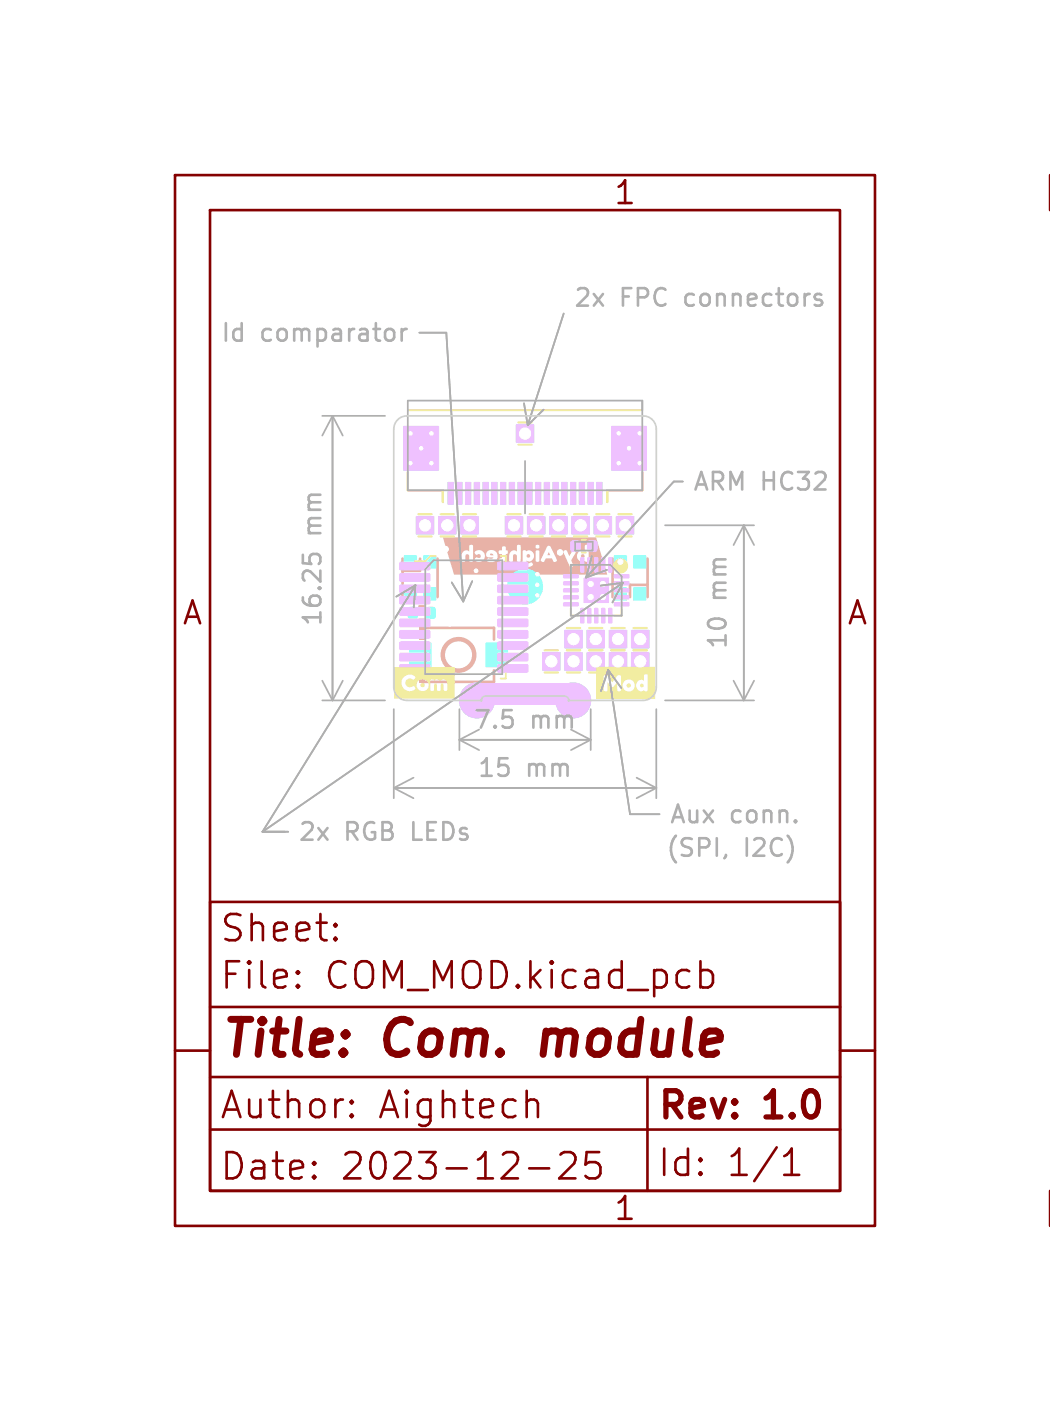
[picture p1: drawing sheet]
<svg xmlns="http://www.w3.org/2000/svg" width="60mm" height="80mm" viewBox="0 0 60 80" stroke-linecap="round" stroke-linejoin="round" font-family="sans-serif">
<defs><g id="words">
<g font-size="2.8" fill="#840000">
<text x="12.5" y="60.9">Title:</text>
<text x="22.2" y="60.9">Com.</text>
<text x="31.9" y="60.9">module</text>
</g>
<g font-size="2.1" fill="#840000">
<text x="12.5" y="54">Sheet:</text>
<text x="12.5" y="56.7">File:</text>
<text x="18.6" y="56.7">COM_MOD.kicad_pcb</text>
<text x="12.5" y="64.1">Author:</text>
<text x="21.6" y="64.1">Aightech</text>
<text x="37.5" y="64.3">Rev:</text>
<text x="43.9" y="64.3">1.0</text>
<text x="12.5" y="67.6">Date:</text>
<text x="19.5" y="67.6">2023-12-25</text>
<text x="37.5" y="67.4">Id:</text>
<text x="41.6" y="67.4">1/1</text>
</g>
<g font-size="1.8" fill="#840000">
<text x="35" y="11.9">1</text>
<text x="10.3" y="35.9">A</text>
<text x="48.3" y="35.9">A</text>
<text x="35" y="69.9">1</text>
</g>
<g font-size="1.4" fill="#afafaf">
<text x="32.7" y="17.7">2x</text>
<text x="35.5" y="17.7">FPC</text>
<text x="39.4" y="17.7">connectors</text>
<text x="12.5" y="19.7">Id</text>
<text x="14.9" y="19.7">comparator</text>
<text x="39.5" y="28.2">ARM HC32</text>
<text x="18.6" y="35.9" transform="rotate(-90 18.6 35.9)">16.25</text>
<text x="18.6" y="30.6" transform="rotate(-90 18.6 30.6)">mm</text>
<text x="41.7" y="34.3" transform="rotate(-90 41.7 34.3)">mm</text>
<text x="27" y="41.8">7.5</text>
<text x="30.4" y="41.8">mm</text>
<text x="41.7" y="37.2" transform="rotate(-90 41.7 37.2)">10</text>
<text x="27.2" y="44.6">15</text>
<text x="30.1" y="44.6">mm</text>
<text x="38.2" y="47.2">Aux</text>
<text x="41.8" y="47.2">conn.</text>
<text x="17" y="48.2">2x</text>
<text x="19.7" y="48.2">RGB</text>
<text x="23.8" y="48.2">LEDs</text>
<text x="38" y="49">(SPI,</text>
<text x="42.6" y="49">I2C)</text>
</g>
</g></defs>
<g fill="none" stroke="#840000" stroke-width=".15">
<path d="M10 10h40v60h-40zM12 12h36v56h-36zM60 10v2M12 51.5h36v16.5h-36zM12 57.5h36M17 56.3h.1l-.1 .1M17 56.3v.1M17 55.5v.1M17 55.5h.1l-.1 .1M19.2 52.8h-.1l.1 .1M19.2 53.6v.1M19.2 53.6h-.1l.1 .1"/>
<path d="M19.2 52.8v.1M40 55.5l.5-.1 .2 .3v.4l-.1 .2-.1 .1-.5-.1M10 60h2M12 64.5h36M12 61.5h36M20.1 63.7h.1l-.1 .1M20.1 63.7h-.1l.1 .1M20.1 62.9v.1M20.1 63.7v.1M20.1 62.9h.1l-.1 .1M20.1 62.9h-.1l.1 .1M30.2 66.7h1.2"/>
<path d="M30.3 62.8h.2l.2 .2v.8M32 65.9l.2-.1h.4a.41 .41 0 0 1 .2 .6l-.8 .9h.9M34.2 65.8h-.7v.7l.2-.1h.5l.1 .3-.1 .5-.2 .1h-.3l-.2-.1M37 61.5v6.5M44.8 67.1h.9M44.8 66l.4-.4v1.5M48 60h2M60 68v2"/>
</g>
<path d="M31.2 58.9l-.2 1.3" fill="none" stroke="#840000" stroke-width=".4"/>
<path d="M23 31.9v2.2M24 31.9v.7h-1M25 31.9v2.2M35 31.9v2.2M37 31.9v2.2M37 33.4h-1v.7" fill="none" stroke="#e8b2a7" stroke-width=".15"/>
<path d="M23.3 23.4h13.4" fill="none" stroke="#e8b2a7" stroke-width=".1"/>
<path d="M23.3 27v1h2v.7M23.9 34.6h.4M23.9 35.4h.4M36.7 27v1h-2v.7" fill="none" stroke="#e8b2a7" stroke-width=".12"/>
<g fill="#e8b2a7">
<path d="M31.4 31.5v.2h-.1z"/>
<path d="M28 31.6l.2 .1h-.2z"/>
<path d="M30.1 31.7h.2v.1h-.2z"/>
<path d="M25.3 30.7h8.8l.6 2.1h-8.8l-.2-.8h.7v.1h.1l.1-.3 .1-.2 .1 .1v.4h.2v-.1a.39 .39 0 0 0 .7-.2v-.1l.2 .1h.3l-.4 .1a.29 .29 0 0 0 .3 .2 .29 .29 0 0 0 .3-.1v-.2v-.3l.3 .1v.3l-.2 .1a.19 .19 0 0 0 .2 .1 .19 .19 0 0 0 .2-.1l.4 .1v-.3l.1-.2 .1 .1 .1 .4a.26 .26 0 0 1 .4 .2 .26 .26 0 0 0 .2 .1 .26 .26 0 0 0 .2-.2h-.2l-.1-.2 .1 .1 .4-.1a.11 .11 0 0 0 .1 .1 .11 .11 0 0 0 .1-.1l.2 .1 .2-.2h.3l.1 .2h.2v-.1l-.2-.5h.6l.4 .9 .2-.1-.2-.3 .2-.2h.2a.35 .35 0 0 0 .4 .3l.2-.1v-.8a.11 .11 0 0 0-.1-.1 .11 .11 0 0 0-.1 .1v.3h-.3l-.1 .3h-.2l.1-.3-.1-.1a.33 .33 0 0 0-.3 .4l-.1-.4-.8 .1-.2-.3-.5 .8h-.1v-.5l-.1-.1-.1 .1v.5h-.2a.34 .34 0 0 0 .1-.4 .34 .34 0 0 0-.5-.2l-.1 .1v.6h-.2l.1-.9 .8 .1a.11 .11 0 0 0 .2 0 .11 .11 0 0 0 0-.2 .11 .11 0 0 0-.2 .1h-.8l-.1-.1h-.1l-.1 .4a.27 .27 0 0 0-.3 0 .27 .27 0 0 0-.1 .3v.2h-.2v-.4l.1-.1-.1-.3h-.2v.2h-.1a.23 .23 0 0 1-.2 .2 .23 .23 0 0 1-.2-.2h-.3l-.2 .3a.29 .29 0 0 0-.3-.3 .29 .29 0 0 0-.3 .2l.3 .1v.1h-.2l-.2 .2v-.9h-.2v.4a.27 .27 0 0 0-.3 0 .27 .27 0 0 0-.1 .3v.2h-.7z"/>
<circle cx="33.3" cy="31.8" r=".11"/>
</g>
<path d="M24.2 35.9h4v.6M28.2 38.3v.6h-4" fill="none" stroke="#e8b2a7" stroke-width=".15"/>
<circle cx="26.2" cy="37.4" r=".9" fill="none" stroke="#e8b2a7" stroke-width=".25"/>
<g fill="#e8b2a7">
<path d="M23.9 38.2h.3v.8h-.3z"/>
<path d="M23.9 35.8h.3v.8h-.3z"/>
</g>
<g fill="#fff" stroke="#fff" stroke-width=".06">
<circle cx="30.7" cy="34" r=".1"/>
<circle cx="31.2" cy="33.7" r=".1"/>
<circle cx="23.1" cy="31.2" r=".15"/>
<circle cx="27.2" cy="33.4" r=".1"/>
<circle cx="33.7" cy="33.4" r=".15"/>
<circle cx="35.4" cy="24.7" r=".1"/>
<circle cx="36.6" cy="26.4" r=".1"/>
<circle cx="27.2" cy="32.6" r=".1"/>
<circle cx="30.7" cy="33.4" r=".1"/>
<circle cx="35.4" cy="26.4" r=".1"/>
<circle cx="25.5" cy="31.4" r=".15"/>
<circle cx="30.7" cy="32.8" r=".1"/>
<circle cx="27.2" cy="34.1" r=".1"/>
<circle cx="34.4" cy="34.1" r=".15"/>
<circle cx="34.4" cy="33.4" r=".15"/>
<circle cx="30.6" cy="34.6" r=".1"/>
<circle cx="24.7" cy="26.4" r=".1"/>
<circle cx="35.9" cy="25.6" r=".1"/>
<circle cx="23.5" cy="26.4" r=".1"/>
<circle cx="36.6" cy="24.7" r=".1"/>
<circle cx="33.7" cy="34.1" r=".15"/>
<circle cx="24.7" cy="24.7" r=".1"/>
<circle cx="24.1" cy="25.6" r=".1"/>
<circle cx="23.5" cy="24.7" r=".1"/>
<circle cx="27.7" cy="27.2" r=".15"/>
<circle cx="28.2" cy="26.8" r=".15"/>
<circle cx="28.7" cy="27.2" r=".15"/>
<circle cx="29.2" cy="26.8" r=".15"/>
<circle cx="29.7" cy="27.2" r=".15"/>
<circle cx="33.2" cy="27.1" r=".15"/>
<circle cx="36.3" cy="32.9" r=".15"/>
<circle cx="32.7" cy="26.9" r=".15"/>
<circle cx="35" cy="31.1" r=".15"/>
<circle cx="32.3" cy="27.1" r=".15"/>
<circle cx="27.3" cy="26.8" r=".15"/>
<circle cx="35.4" cy="32.1" r=".15"/>
<circle cx="32" cy="31.5" r=".15"/>
<circle cx="25.4" cy="33" r=".15"/>
<circle cx="36.7" cy="34.7" r=".15"/>
<circle cx="25.5" cy="34.2" r=".15"/>
<circle cx="36.1" cy="34.9" r=".15"/>
<circle cx="25.7" cy="35.6" r=".15"/>
<circle cx="36.3" cy="35.5" r=".15"/>
<circle cx="27.2" cy="35" r=".15"/>
<circle cx="32" cy="33.3" r=".15"/>
<circle cx="36.8" cy="35.3" r=".15"/>
<circle cx="31.2" cy="26.1" r=".15"/>
<circle cx="36.6" cy="37.8" r=".33"/>
<circle cx="29.4" cy="30" r=".32"/>
<circle cx="30" cy="24.8" r=".32"/>
<circle cx="24.3" cy="30" r=".32"/>
<circle cx="35.7" cy="30" r=".32"/>
<circle cx="26.8" cy="30" r=".32"/>
<circle cx="35.3" cy="36.5" r=".33"/>
<circle cx="33.2" cy="30" r=".32"/>
<circle cx="25.6" cy="30" r=".32"/>
<circle cx="34" cy="37.8" r=".33"/>
<circle cx="32.8" cy="36.5" r=".33"/>
<circle cx="31.5" cy="37.8" r=".33"/>
<circle cx="34" cy="36.5" r=".33"/>
<circle cx="31.9" cy="30" r=".32"/>
<circle cx="32.8" cy="37.8" r=".33"/>
<circle cx="35.3" cy="37.8" r=".33"/>
<circle cx="36.6" cy="36.5" r=".33"/>
<circle cx="30.6" cy="30" r=".32"/>
<circle cx="34.4" cy="30" r=".32"/>
</g>
<g fill="#9afff8" stroke="#9afff8" stroke-width=".06">
<circle cx="32.7" cy="40" r="1"/>
<circle cx="27.2" cy="40" r="1"/>
</g>
<path d="M27.1 39h5.6v1.3h-5.6z" fill="#9afff8"/>
<g fill="#9afff8" stroke="#9afff8" stroke-width=".06">
<path d="M36.1 37.3h1v1h-1z"/>
<path d="M28.9 29.5h1v1h-1z"/>
<path d="M29.5 24.3h1v1h-1z"/>
<path d="M23.8 29.5h1v1h-1z"/>
<path d="M35.2 29.5h1v1h-1z"/>
<path d="M26.3 29.5h1v1h-1z"/>
<path d="M34.8 36h1v1h-1z"/>
<path d="M32.7 29.5h1v1h-1z"/>
<path d="M25.1 29.5h1v1h-1z"/>
<path d="M33.5 37.3h1v1h-1z"/>
<path d="M32.3 36h1v1h-1z"/>
<path d="M31 37.3h1v1h-1z"/>
<path d="M33.5 36h1v1h-1z"/>
<path d="M31.4 29.5h1v1h-1z"/>
<path d="M32.3 37.3h1v1h-1z"/>
<path d="M34.8 37.3h1v1h-1z"/>
<path d="M36.1 36h1v1h-1z"/>
<path d="M30.1 29.5h1v1h-1z"/>
<path d="M33.9 29.5h1v1h-1z"/>
<path d="M23.1 31.7h.7v.7h-.7z"/>
<path d="M24.2 31.7h.7v.7h-.7z"/>
<path d="M24.2 33.6h.7v.7h-.7z"/>
<path d="M23.1 33.6h.7v.7h-.7z"/>
<path d="M25.6 27.6h.3v1.2h-.3z"/>
<path d="M26.1 27.6h.3v1.2h-.3z"/>
<path d="M26.6 27.6h.3v1.2h-.3z"/>
<path d="M27.1 27.6h.3v1.2h-.3z"/>
<path d="M27.6 27.6h.3v1.2h-.3z"/>
<path d="M28.1 27.6h.3v1.2h-.3z"/>
<path d="M28.6 27.6h.3v1.2h-.3z"/>
<path d="M29.1 27.6h.3v1.2h-.3z"/>
<path d="M29.6 27.6h.3v1.2h-.3z"/>
<path d="M30.1 27.6h.3v1.2h-.3z"/>
<path d="M30.6 27.6h.3v1.2h-.3z"/>
<path d="M31.1 27.6h.3v1.2h-.3z"/>
<path d="M31.6 27.6h.3v1.2h-.3z"/>
<path d="M32.1 27.6h.3v1.2h-.3z"/>
<path d="M32.6 27.6h.3v1.2h-.3z"/>
<path d="M33.1 27.6h.3v1.2h-.3z"/>
<path d="M33.6 27.6h.3v1.2h-.3z"/>
<path d="M34.1 27.6h.3v1.2h-.3z"/>
<path d="M23.1 24.3h2v2.6h-2z"/>
<path d="M34.9 24.3h2v2.6h-2z"/>
<path d="M36.2 33.6h.7v.7h-.7z"/>
<path d="M35.1 33.6h.7v.7h-.7z"/>
<path d="M35.1 31.7h.7v.7h-.7z"/>
<path d="M36.2 31.7h.7v.7h-.7z"/>
<path d="M23.4 34.7h.4v.6h-.4z"/>
<path d="M24.4 34.7h.4v.6h-.4z"/>
<path d="M27.8 36.7h1.2v1.4h-1.2z"/>
<path d="M23.4 36.7h1.2v1.4h-1.2z"/>
<circle cx="30" cy="33.5" r="1"/>
</g>
<circle cx="27.2" cy="40" r="1" fill="#efc1ff" stroke="#efc1ff" stroke-width=".06"/>
<path d="M27.2 39h5.7v1.3h-5.7z" fill="#efc1ff"/>
<g fill="#efc1ff" stroke="#efc1ff" stroke-width=".06">
<path d="M36.1 37.3h1v1h-1z"/>
<path d="M28.9 29.5h1v1h-1z"/>
<path d="M34.8 31.8l.2 .1-.1 .8-.1-.1z"/>
<path d="M34.4 31.8l.2 .1-.1 .8-.1-.1z"/>
<path d="M34 31.8l.2 .1-.1 .8-.1-.1z"/>
<path d="M33.6 31.8l.2 .1-.1 .8-.1-.1z"/>
<path d="M33.2 31.8l.2 .1-.1 .8-.1-.1z"/>
<path d="M32.2 32.8h.8v.2h-.8z"/>
<path d="M32.2 33.2h.8v.2h-.8z"/>
<path d="M32.2 33.6h.8v.2h-.8z"/>
<path d="M32.2 34h.8v.2h-.8z"/>
<path d="M32.2 34.4h.8v.2h-.8z"/>
<path d="M33.2 34.7l.2 .1-.1 .8-.1-.1z"/>
<path d="M33.6 34.7l.2 .1-.1 .8-.1-.1z"/>
<path d="M34 34.7l.2 .1-.1 .8-.1-.1z"/>
<path d="M34.4 34.7l.2 .1-.1 .8-.1-.1z"/>
<path d="M34.8 34.7l.2 .1-.1 .8-.1-.1z"/>
<path d="M35.1 34.4h.8v.2h-.8z"/>
<path d="M35.1 34h.8v.2h-.8z"/>
<path d="M35.1 33.6h.8v.2h-.8z"/>
<path d="M35.1 33.2h.8v.2h-.8z"/>
<path d="M35.1 32.8h.8v.2h-.8z"/>
<path d="M33.4 33h1.4v1.4h-1.4z"/>
<path d="M29.5 24.3h1v1h-1z"/>
<path d="M33.6 30.9h.5v.6h-.5z"/>
<path d="M32.6 30.9h.5v.6h-.5z"/>
<path d="M23.8 29.5h1v1h-1z"/>
<path d="M35.2 29.5h1v1h-1z"/>
<path d="M34.1 27.6h.3v1.2h-.3z"/>
<path d="M33.6 27.6h.3v1.2h-.3z"/>
<path d="M33.1 27.6h.3v1.2h-.3z"/>
<path d="M32.6 27.6h.3v1.2h-.3z"/>
<path d="M32.1 27.6h.3v1.2h-.3z"/>
<path d="M31.6 27.6h.3v1.2h-.3z"/>
<path d="M31.1 27.6h.3v1.2h-.3z"/>
<path d="M30.6 27.6h.3v1.2h-.3z"/>
<path d="M30.1 27.6h.3v1.2h-.3z"/>
<path d="M29.6 27.6h.3v1.2h-.3z"/>
<path d="M29.1 27.6h.3v1.2h-.3z"/>
<path d="M28.6 27.6h.3v1.2h-.3z"/>
<path d="M28.1 27.6h.3v1.2h-.3z"/>
<path d="M27.6 27.6h.3v1.2h-.3z"/>
<path d="M27.1 27.6h.3v1.2h-.3z"/>
<path d="M26.6 27.6h.3v1.2h-.3z"/>
<path d="M26.1 27.6h.3v1.2h-.3z"/>
<path d="M25.6 27.6h.3v1.2h-.3z"/>
<path d="M34.9 24.3h2v2.6h-2z"/>
<path d="M23.1 24.3h2v2.6h-2z"/>
<path d="M26.3 29.5h1v1h-1z"/>
<path d="M34.8 36h1v1h-1z"/>
<path d="M32.7 29.5h1v1h-1z"/>
<path d="M25.1 29.5h1v1h-1z"/>
<path d="M22.9 32.1h1.6l.1 .4h-1.7z"/>
<path d="M22.9 32.8h1.6l.1 .4h-1.7z"/>
<path d="M22.9 33.4h1.6l.1 .4h-1.7z"/>
<path d="M22.9 34.1h1.6l.1 .4h-1.7z"/>
<path d="M22.9 34.7h1.6l.1 .4h-1.7z"/>
<path d="M22.9 35.4h1.6l.1 .4h-1.7z"/>
<path d="M22.9 36h1.6l.1 .4h-1.7z"/>
<path d="M22.9 36.7h1.6l.1 .4h-1.7z"/>
<path d="M22.9 37.3h1.6l.1 .4h-1.7z"/>
<path d="M22.9 38h1.6l.1 .4h-1.7z"/>
<path d="M28.5 38h1.6l.1 .4h-1.7z"/>
<path d="M28.5 37.3h1.6l.1 .4h-1.7z"/>
<path d="M28.5 36.7h1.6l.1 .4h-1.7z"/>
<path d="M28.5 36h1.6l.1 .4h-1.7z"/>
<path d="M28.5 35.4h1.6l.1 .4h-1.7z"/>
<path d="M28.5 34.7h1.6l.1 .4h-1.7z"/>
<path d="M28.5 34.1h1.6l.1 .4h-1.7z"/>
<path d="M28.5 33.4h1.6l.1 .4h-1.7z"/>
<path d="M28.5 32.8h1.6l.1 .4h-1.7z"/>
<path d="M28.5 32.1h1.6l.1 .4h-1.7z"/>
<path d="M33.5 37.3h1v1h-1z"/>
<path d="M32.3 36h1v1h-1z"/>
<path d="M31 37.3h1v1h-1z"/>
<path d="M33.5 36h1v1h-1z"/>
<path d="M31.4 29.5h1v1h-1z"/>
<path d="M32.3 37.3h1v1h-1z"/>
<path d="M34.8 37.3h1v1h-1z"/>
<path d="M36.1 36h1v1h-1z"/>
<path d="M30.1 29.5h1v1h-1z"/>
<path d="M33.9 29.5h1v1h-1z"/>
<circle cx="32.7" cy="40" r="1"/>
</g>
<path d="M29 29.4h.7M29 30.6h.7M36.2 37.1h.8M36.2 38.4h.8" fill="none" stroke="#f2eda1" stroke-width=".12"/>
<g fill="#f2eda1">
<path d="M22.5 38.1h3.5v1.8h-3.5v-.9h.4a.46 .46 0 0 0 .3 .4 .46 .46 0 0 0 .5-.1l-.1-.1-.2 .1-.2-.2h.6a.35 .35 0 0 0 .2 .4 .35 .35 0 0 0 .4-.1h.2a.11 .11 0 0 0 .1 .1 .11 .11 0 0 0 .1-.1l.1-.4 .1 .4a.11 .11 0 0 0 .1 .1 .11 .11 0 0 0 .1-.1l.1-.4v.4a.11 .11 0 0 0 .1 .1 .11 .11 0 0 0 .2-.1v-.3a.24 .24 0 0 0-.2-.3 .24 .24 0 0 0-.3 .1l-.1-.1-.2 .1-.2-.1v.6h-.2a.35 .35 0 0 0-.1-.6 .35 .35 0 0 0-.5 .3h-.6a.29 .29 0 0 1 .1-.3 .29 .29 0 0 1 .4 0 .24 .24 0 0 0-.1-.3 .24 .24 0 0 0-.3 .1l-.3 .1-.1 .3h-.4z"/>
<circle cx="24.2" cy="39.1" r=".13"/>
</g>
<path d="M23.9 29.4h.8M23.9 30.6h.8M29.6 24.1h.8M29.6 25.4h.8M32.6 34.8v.4h.4M33 32.3h-.4v.4M33.3 31.6h.2M33.3 30.8h.2M35.3 29.4h.8M35.3 30.6h.8M35.5 34.8v.4h-.4" fill="none" stroke="#f2eda1" stroke-width=".12"/>
<circle cx="35.5" cy="32.3" r=".4" fill="#f2eda1" stroke="#f2eda1" stroke-width=".06"/>
<g fill="#f2eda1">
<path d="M34.1 38.1h3.3v1.8h-3.3v-.5h.4a.11 .11 0 0 0 .1 .1 .11 .11 0 0 0 .1-.1v-.4a.23 .23 0 0 0 .4 .2l.2-.3v.5l.1 .1 .1-.1v-.2h.1a.35 .35 0 0 0 .3 .3 .35 .35 0 0 0 .4-.3 .35 .35 0 0 0 .5 .3l.2-.1v-.8a.11 .11 0 0 0-.1-.1 .11 .11 0 0 0-.1 .1v.3a.29 .29 0 0 0-.3 0 .29 .29 0 0 0-.2 .3 .35 .35 0 0 0-.4-.4 .35 .35 0 0 0-.3 .4h-.1v-.5a.15 .15 0 0 0-.2-.1 .15 .15 0 0 0-.1 .1l-.2 .3-.3-.4h-.2v.8h-.4z"/>
<circle cx="36.7" cy="39.2" r=".11"/>
<circle cx="35.9" cy="39.1" r=".13"/>
</g>
<g fill="none" stroke="#f2eda1" stroke-width=".12">
<path d="M23.3 27v1h2v.7M25.2 30.6h.7M25.2 29.4h.7M26.4 30.6h.8M26.4 29.4h.8M30.3 30.6h.7M30.3 29.4h.7M31.1 37.1h.8M31.1 38.4h.8M31.5 30.6h.8M31.5 29.4h.8M32.4 37.1h.8"/>
<path d="M32.4 35.9h.8M32.4 38.4h.8M32.8 30.6h.8M32.8 29.4h.8M33.7 37.1h.7M33.7 35.9h.7M33.7 38.4h.7M34.1 30.6h.7M34.1 29.4h.7M34.9 37.1h.8M34.9 35.9h.8M34.9 38.4h.8"/>
<path d="M36.2 37.1h.8M36.2 35.9h.8M36.7 27v1h-2v.7"/>
</g>
<path d="M23.3 23.4h13.4M24.1 38.5v.2h.3M24.9 31.8h-.3l-.3 .2h-.6M28.6 31.8h.3v.2M28.9 38.5v.2h-.3" fill="none" stroke="#f2eda1" stroke-width=".1"/>
<g fill="#fff" stroke="#fff" stroke-width=".06">
<circle cx="30.7" cy="34" r=".1"/>
<circle cx="31.2" cy="33.7" r=".1"/>
<circle cx="23.1" cy="31.2" r=".15"/>
<circle cx="27.2" cy="33.4" r=".1"/>
<circle cx="33.7" cy="33.4" r=".15"/>
<circle cx="35.4" cy="24.7" r=".1"/>
<circle cx="36.6" cy="26.4" r=".1"/>
<circle cx="27.2" cy="32.6" r=".1"/>
<circle cx="30.7" cy="33.4" r=".1"/>
<circle cx="35.4" cy="26.4" r=".1"/>
<circle cx="25.5" cy="31.4" r=".15"/>
<circle cx="30.7" cy="32.8" r=".1"/>
<circle cx="27.2" cy="34.1" r=".1"/>
<circle cx="34.4" cy="34.1" r=".15"/>
<circle cx="34.4" cy="33.4" r=".15"/>
<circle cx="30.6" cy="34.6" r=".1"/>
<circle cx="24.7" cy="26.4" r=".1"/>
<circle cx="35.9" cy="25.6" r=".1"/>
<circle cx="23.5" cy="26.4" r=".1"/>
<circle cx="36.6" cy="24.7" r=".1"/>
<circle cx="33.7" cy="34.1" r=".15"/>
<circle cx="24.7" cy="24.7" r=".1"/>
<circle cx="24.1" cy="25.6" r=".1"/>
<circle cx="23.5" cy="24.7" r=".1"/>
<circle cx="27.7" cy="27.2" r=".15"/>
<circle cx="28.2" cy="26.8" r=".15"/>
<circle cx="28.7" cy="27.2" r=".15"/>
<circle cx="29.2" cy="26.8" r=".15"/>
<circle cx="29.7" cy="27.2" r=".15"/>
<circle cx="33.2" cy="27.1" r=".15"/>
<circle cx="36.3" cy="32.9" r=".15"/>
<circle cx="32.7" cy="26.9" r=".15"/>
<circle cx="35" cy="31.1" r=".15"/>
<circle cx="32.3" cy="27.1" r=".15"/>
<circle cx="27.3" cy="26.8" r=".15"/>
<circle cx="35.4" cy="32.1" r=".15"/>
<circle cx="32" cy="31.5" r=".15"/>
<circle cx="25.4" cy="33" r=".15"/>
<circle cx="36.7" cy="34.7" r=".15"/>
<circle cx="25.5" cy="34.2" r=".15"/>
<circle cx="36.1" cy="34.9" r=".15"/>
<circle cx="25.7" cy="35.6" r=".15"/>
<circle cx="36.3" cy="35.5" r=".15"/>
<circle cx="27.2" cy="35" r=".15"/>
<circle cx="32" cy="33.3" r=".15"/>
<circle cx="36.8" cy="35.3" r=".15"/>
<circle cx="31.2" cy="26.1" r=".15"/>
<circle cx="36.6" cy="37.8" r=".33"/>
<circle cx="29.4" cy="30" r=".32"/>
<circle cx="30" cy="24.8" r=".32"/>
<circle cx="24.3" cy="30" r=".32"/>
<circle cx="35.7" cy="30" r=".32"/>
<circle cx="26.8" cy="30" r=".32"/>
<circle cx="35.3" cy="36.5" r=".33"/>
<circle cx="33.2" cy="30" r=".32"/>
<circle cx="25.6" cy="30" r=".32"/>
<circle cx="34" cy="37.8" r=".33"/>
<circle cx="32.8" cy="36.5" r=".33"/>
<circle cx="31.5" cy="37.8" r=".33"/>
<circle cx="34" cy="36.5" r=".33"/>
<circle cx="31.9" cy="30" r=".32"/>
<circle cx="32.8" cy="37.8" r=".33"/>
<circle cx="35.3" cy="37.8" r=".33"/>
<circle cx="36.6" cy="36.5" r=".33"/>
<circle cx="30.6" cy="30" r=".32"/>
<circle cx="34.4" cy="30" r=".32"/>
</g>
<path d="M22.4 18.8l.1 .2v.3l-.1 .1M23 18.8v.7M23.2 18.8h-.2v.2M46.6 17.1l.3 .1 .1 .1-.2 .2-.3-.1M46.6 16.8h.3M17.3 31.7v.5M17.7 32.1v-.3l.2-.2 .3 .1 .1 .4M41.5 48.8l-.1 .2" fill="none" stroke="#afafaf" stroke-width=".15"/>
<g fill="none" stroke="#afafaf" stroke-width=".1">
<path d="M24 19h1.5l1 15.4M32.2 17.9l-2 6.4M18.4 23.8h3.6M18.4 40h3.6M18.4 38.9l.6 1.1M19 23.8v16.2M19 23.8l.6 1.1M19 23.8l-.6 1.1M19.6 38.9l-.6 1.1M23.3 22.9h13.4v5.1h-13.4zM23.7 33.4l-8.7 14.1M23.7 33.4l-.1 1.3"/>
<path d="M23.7 33.4l-1.1 .7M24.8 32h3.9v6.5h-4.4v-6l.5-.5M25.8 33.3l.7 1.1M27 33.2l-.5 1.2M29.9 23l.3 1.3M30 26.3v3M31.1 23.4l-.9 .9M32.6 32.3h2.3l.6 .6v2.3h-2.9zM32.9 30.9h1v.5h-1zM33.8 31.8l-.3 1.2M34.7 32.5l-1.2 .5M34.7 38.3l1.3 8.2h1.7"/>
<path d="M34.7 38.3l.8 1M34.7 38.3l-.4 1.2M35.6 33.3l-20.6 14.2M35.6 33.3l-.6 1.1M35.6 33.3l-1.3 .1M38 40h5.1M38 30h5.1M39 27.5h-.5l-5 5.5M41.9 38.9l.6 1.1M42.5 30v10M42.5 30l.6 1.1M42.5 30l-.6 1.1"/>
<path d="M43.1 38.9l-.6 1.1M15 47.5h1.5M22.5 40.5v5.1M22.5 45h15M22.5 45l1.1 .6M23.6 44.4l-1.1 .6M26.2 40.5v2.3M26.2 42.3h7.5M26.2 42.3l1.2 .5M27.4 41.7l-1.2 .6M32.6 41.7l1.1 .6M33.7 40.5v2.3"/>
<path d="M33.7 42.3l-1.1 .5M36.4 44.4l1.1 .6M37.5 40.5v5.1M37.5 45l-1.1 .6"/>
</g>
<path d="M22.7 24l.3-.2h.2h13.5h.4l.3 .3 .1 .4v14.8l-.1 .3-.2 .3-.5 .1h-4.2l-.1-.2-.1-.1h-4.5l-.2 .1-.1 .2h-4.3l-.3-.1-.3-.2-.1-.4v-14.8z" fill="none" stroke="#d0d2cd" stroke-width=".1"/>
<g fill="#d0d2cd" stroke="#d0d2cd" stroke-width=".06">
<circle cx="32.5" cy="40" r=".05"/>
<circle cx="27.5" cy="40" r=".05"/>
</g>
<use href="#words"/>
</svg>
